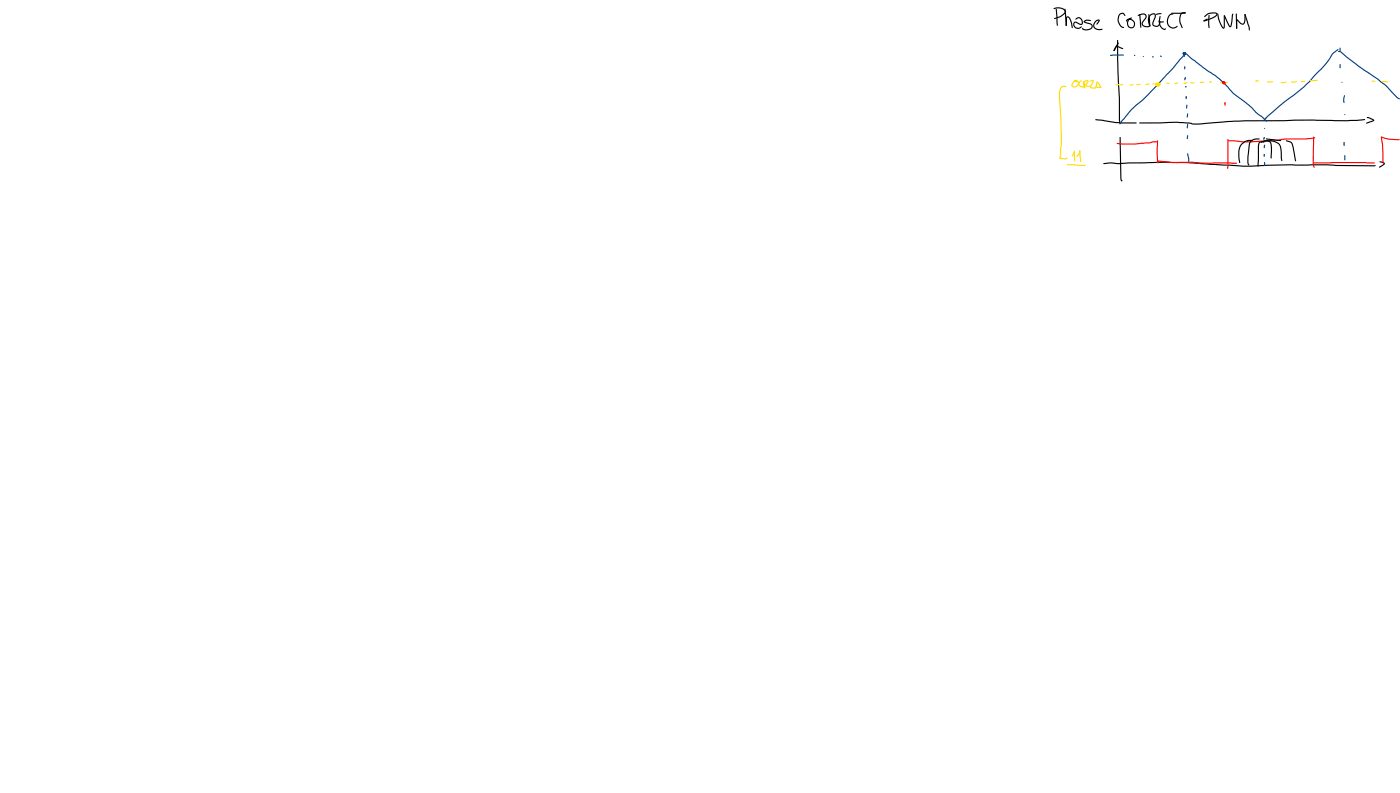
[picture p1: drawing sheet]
<svg xmlns="http://www.w3.org/2000/svg" width="337mm" height="190mm" viewBox="0 0 337 190" stroke-linecap="round" stroke-linejoin="round" font-family="sans-serif">
<g fill="#000">
<path d="M253.3 2l.5-.2a1.78 1.78 0 0 1 2.4 1.1l-.2 .4-.8 .7-1.8 .5 .1-.2 1.8-.7 .6-.6v-.3a1.86 1.86 0 0 0-2-.6l-.5 .1zM253.8 2.1l.2 .1 .2 1.8 .1 2.1-.1 .1-.2-.7zM255.9 2.1l.2 .1 .2 1.4 .1 2.5-.1 .1-.2-.2zM256.4 4l.4-.1 .5 .5 .4 1.2 .1 1.1-.2-.1-.6-2.1-.3-.3-.2 .2v1.7l-.3 .1v-1.8zM258.6 4.5l.3-.3a1.05 1.05 0 0 1 1.2 .5 1.05 1.05 0 0 1-.1 1.3l-1.6-.5-.1 .5 .4 .6 .5 .1 .7-.4 .2 .2-.7 .4-.9-.1a.95 .95 0 0 1-.2-1.6h.4l1 .5 .4-.1-.2-.7-.3-.4-.4-.1-.6 .3zM260.5 5.1l.7-.4 .9 .1 .2 .1-.2 .2-.8-.1-.6 .2 1.4 .4a.81 .81 0 0 1 .6 .9 .81 .81 0 0 1-.8 .7l-1.1 .1-.7-.3 .2-.3 .1 .2a1.83 1.83 0 0 0 1.9-.2v-.7l-1.6-.6zM263.3 5a.58 .58 0 0 1 .5-.4 .58 .58 0 0 1 .6 .3l-.7 1-.1-.1 .5-.9h-.1a1.07 1.07 0 0 0-.9 1.4 1.07 1.07 0 0 0 1.5 .7l.4-.1a.65 .65 0 0 1-1 .3 1.2 1.2 0 0 1-1.2-.8 1.2 1.2 0 0 1 .5-1.4zM268.1 11.3l.7-.2 1.2 .6-.1 .1-1.5-.4-.6 .9-.1-.2zM268.6 9.6l.2 .1 .1 7.9 .5 11.9a.18 .18 0 0 1 0 .3 .18 .18 0 0 1-.3-.1l-.6-15.2zM268.7 10.3l.2-.1v.2l-.9 1.8h-.3zM269.1 3.4l.3-.2a.67 .67 0 0 1 .9 .1l.2 .4-.1 .1-.5-.5-.4 .1a1.42 1.42 0 0 0-.5 1.8l.5 .9 .7 .5a.74 .74 0 0 1-1-.4 2.39 2.39 0 0 1-.2-2.8zM270.9 4.7v-.1a1.25 1.25 0 0 1 1.8 .5 1.25 1.25 0 0 1-.6 1.7 1.31 1.31 0 0 1-1.2-1.1 1.31 1.31 0 0 1 .8-1.4l.4-.1v.2l-.3 .2a1.01 1.01 0 0 0-.7 1.1 1.01 1.01 0 0 0 1.1 .8l.3-.3a1.04 1.04 0 0 0-.3-1.2 1.04 1.04 0 0 0-1.2-.1 .22 .22 0 0 1-.2 .3 .22 .22 0 0 1-.2-.2 .22 .22 0 0 1 .2-.2z"/>
<path d="M273.5 3.6l1.2-.4 .8 .3 .1 .7-.9 1.5 .5 .5 .9 .1a.21 .21 0 0 1 .2-.2 .21 .21 0 0 1 .2 .3 .21 .21 0 0 1-.3 .1h-1.1l-.6-.6v-.5l.9-1.3-.1-.4-.6-.2-1.1 .3zM273.9 3.4l.2 .1 .3 3-.2 .2-.1-.6zM276.1 3.4l.2 .1 .2 1.2 .1 1.5-.2 .1zM276.4 3.6l1-.4a.69 .69 0 0 1 .5 .4 .69 .69 0 0 1-.1 .8l-.5 1.5 .3 .2 .6 .1 .7-1 .1 .2-.5 .9a1.08 1.08 0 0 1-1.3-.1l-.2-.6 .5-1.3a.49 .49 0 0 0-.1-.8l-.8 .2a1.88 1.88 0 0 0-.1 2.4l-.1 .2a2.19 2.19 0 0 1 0-2.7zM277.9 3.4l.9-.3 .4 .2-1.2 .3zM278.5 5l1.3 .2-.7 .2-.5-.2zM278.8 3.9l.2 .1-.1 .9a1.42 1.42 0 0 0 1.2 1.9h.2v.2a1.4 1.4 0 0 1-1.7-1.6zM281.6 3.1l3.3-.1 .1 .1-.4 .2h-2.9zM281.1 3.5l.9-.2v.2l-.7 .2a1.61 1.61 0 0 0-.5 1.8 1.61 1.61 0 0 0 1.4 1.1l.9-.4a1.44 1.44 0 0 1-1.8 .5 1.44 1.44 0 0 1-.8-1.6l.2-.8zM283.9 3.2l.3-.2a.46 .46 0 0 1 .5-.2 .46 .46 0 0 1 .3 .4h-.3a.66 .66 0 0 0-.8 .6 4 4 0 0 0 .4 2.9l-.1 .1a3.2 3.2 0 0 1-.3-3.6zM289.3 4.9l.8-.4 .2 .1-.9 .5zM289.5 3.9l.9-.7 1-.2a.92 .92 0 0 1 1.3 .4 1.51 1.51 0 0 1-1.5 1.2l-1.6 .5-.3-.1 2.3-.9 .7-.5 .1-.3-1.8 .1-.9 .7h-.2z"/>
<path d="M290.6 3.6l.2 .1v2.9l-.2 .2-.2-1zM292.6 3.3h.3l.2 1.3 1 2.1 .1-.4a5 5 0 0 1 .1-2.6l.2 .1-.1 2.6a.41 .41 0 0 1-.3 .5 .41 .41 0 0 1-.4-.4l-.8-1.8zM294.2 3.7l.3 .1 1.2 2.5 .4-2.7 .2-.3h.2l-.5 3a.37 .37 0 0 1-.4 .2 .37 .37 0 0 1-.3-.3zM297.2 4.6l.3 .1 .9 .8 .4 .2 .3-.6 .1-1.7 .2 .1a2.74 2.74 0 0 1-.4 2.4 .94 .94 0 0 1-1.2-.5l-.5-.5 .1 1.9-.1 .1-.2-.1zM297.2 6.7h.2v.1h-.2zM297.1 3.3l.2 .1 .1 3.4-.1 .1-.2-.1zM299.2 3.4l.2 .1 .8 2.3a1.34 1.34 0 0 1 .1 1.5zM263.3 28.7h1.6l3.3 .6 4.9 .1 .1 .1-.1 .2-4.9-.1-4.8-.7zM273.9 29.4l9-.2 5.1 .5 11.3-.8 16.5-.2 8.1 .2 4.1-.3a.21 .21 0 0 1 .1 .3 .21 .21 0 0 1-.3 0l-3.9 .2-8.1-.1-16.5 .2-11.3 .7-5.1-.4-8.9 .2zM328.6 28.1l.6 .1 .8 .4 .3 .2v.2l-1.6-.6zM328.4 29.5l1.9-.7a.87 .87 0 0 1-1 .6l-.8 .3z"/>
<circle cx="256.3" cy="6.1" r=".14"/>
<circle cx="267.8" cy="12.1" r=".14"/>
<circle cx="276.4" cy="6.2" r=".14"/>
</g>
<g fill="#004080">
<path d="M269.3 29.3l.3 .1v.1l-.3 .1z"/>
<path d="M284.4 13.3h.2v.2l-2.4 2.9-7.3 7.7-2.8 2.3-2.8 3.2 .1-.4 2.5-3 4.2-3.8 5.9-6.2z"/>
<path d="M267 13.2l3.1-.1 .1 .1-.1 .2h-3.1z"/>
<path d="M284.6 13h.4l-.3 .2z"/>
<path d="M284.4 12.6l.4-.1 .3 .4a.26 .26 0 0 1-.2 .3 .26 .26 0 0 1-.3-.2l.2-.1-.2-.1v.2l.3-.1h-.3a.18 .18 0 0 1-.1 .2 .18 .18 0 0 1-.2 0 .18 .18 0 0 1 .1-.3l.4-.3 .4 .4-.2 .3h-.5l-.2-.2z"/>
<path d="M285 12.9h.4l4 3.3 3.9 2.7 3.3 3.4 3.8 3 1.6 1.6 1.5 1.1 1 1v.2l-2.7-2.1-1.5-1.6-3.9-3-3.3-3.4-6.6-4.8-1.5-1.2z"/>
<path d="M304.6 27.9l3.9-3.4 4.8-3.6 5.4-5.7 1.5-2.3 1.5-1.1v.2l-1.3 1-.9 1.5-1.8 2.2-4.2 4.3-4.8 3.7-4.4 3.8z"/>
<path d="M321.7 12.3l.8 .1 4.2 3.4 4.6 3.1 1.9 1.5 2.7 2.9 .6 .4v.1l-.8-.3-2.7-2.9-1.9-1.5-4.5-3-4.3-3.4-.6-.3z"/>
<circle cx="267" cy="13.3" r=".14"/>
</g>
<g fill="#004080">
<circle cx="272.8" cy="13.3" r=".14"/>
<circle cx="274.9" cy="13.6" r=".14"/>
<circle cx="277.1" cy="13.7" r=".14"/>
<circle cx="277.2" cy="13.7" r=".15"/>
<circle cx="279" cy="13.5" r=".14"/>
<circle cx="279.1" cy="13.6" r=".16"/>
</g>
<g fill="#fd0">
<path d="M258.1 19.4l.6-.1 .5 .2a.98 .98 0 0 1-.3 1.3 .98 .98 0 0 1-1.3-.2l.1-.5a.81 .81 0 0 1 .4-.7 .81 .81 0 0 1 .9 .1l-.1 .3h-.2v-.3l-.5 .4-.4 .5 .2 .3a.79 .79 0 0 0 .9-.2 .79 .79 0 0 0 .1-.8h-.8z"/>
<path d="M259.4 19.6l.6-.3-.4 .5-.1 .5 .4 .3 .6 .1a.21 .21 0 0 1 .1-.3 .21 .21 0 0 1 .3 .1 .21 .21 0 0 1-.2 .3l-.3 .2-.7-.1a.78 .78 0 0 1-.3-1.3z"/>
<path d="M260.5 19.5l.2 .1 .2 .7a.5 .5 0 0 1-.3 .9z"/>
<path d="M260.5 19.6l.7-.4 .3 .1a.47 .47 0 0 1 0 .7l-.3 .5 .7 .1 .1 .2h-.8l-.3-.2v-.4l.5-.6-.1-.1-.7 .4 .3 1.2-.2 .1-.4-1.1z"/>
<path d="M261.9 19.4l.7-.2a.39 .39 0 0 1 .4 .3 .39 .39 0 0 1-.2 .5l-.5 .9 .5 .1a.21 .21 0 0 1 .3-.1 .21 .21 0 0 1 .1 .3 .21 .21 0 0 1-.3 .1l-.6-.1-.3-.3 .7-1.4-.7 .1z"/>
<path d="M263.6 19.7l.2 .1-.4 1.5-.1-.2z"/>
<path d="M263.8 19.6h.2l.5 .9 .2 .6-.2-.1z"/>
<path d="M263.3 20.8l1.5 .2-.8 .1-.6-.1z"/>
<path d="M255.1 20.9l.3-.2a.62 .62 0 0 1 .9 .2h-.6a1.16 1.16 0 0 0-.9 1.4l.5 9.6-.2 5.5-.3 .5 1.3 .1 .4-.2a.42 .42 0 0 1-.1 .4 .42 .42 0 0 1-.5 .1l-1-.1a.43 .43 0 0 1-.3-.4 .43 .43 0 0 1 .2-.4l.2-5.5-.4-7.8a4.2 4.2 0 0 1 .5-3.2z"/>
<path d="M258.2 36.2l.2 .1-.1 .3-.5 1-.2-.2z"/>
<path d="M258.2 36.3h.2l.1 2.4-.1 .1-.3-1.2z"/>
<path d="M259.5 36.2l.2 .1-.1 .5-.6 .9h-.2l.6-1z"/>
<path d="M259.5 36.2l.2 .1 .2 2-.1 .7-.2-.2z"/>
<path d="M256.5 39.5l4.4 .1 .1 .1-.2 .2h-.9l-3.3-.2z"/>
</g>
<path d="M265.2 39.2l1.6-.2 2.1 .2 11.9-.4 4.7 .1 9 .6a51.6 51.6 0 0 0 9.6 .1l15.1-.1 1.9 .1 9.5 .1 .1 .1-.4 .2-11.1-.3-15.1 .2a52.1 52.1 0 0 1-9.6-.1l-9.2-.6-4.5-.1-11.9 .3-1.9-.1-1.7 .1zM269.2 32.9l.2 .1 .2 9.9v.4h.2v.2a.43 .43 0 0 1-.5-.1 .43 .43 0 0 1 0-.5zM331.7 38.8l.8 .1 .4 .4-.3 .4-1 .6-.1-.2 1.2-.8-1-.3z" fill="#000"/>
<g fill="#fd0">
<path d="M268.2 20.3l1.7-.1 .1 .1-.3 .2h-1.4z"/>
<path d="M271.6 20.4l.8-.2 .1 .1-.8 .3z"/>
<path d="M273.2 20.3l.9-.2 .1 .1-.9 .3z"/>
<path d="M275.4 20.2l.9-.2 .1 .2-.9 .2z"/>
<path d="M277 20l1.2 .2-.8 .1-.4-.1z"/>
<path d="M286.2 19.8h.6a.2 .2 0 0 1 .3 0 .2 .2 0 0 1 0 .3 .2 .2 0 0 1-.3 0l-.5-.1z"/>
<path d="M293.3 19.7l1.7-.1 .1 .2-.2 .1-1.2 .1-.4-.1z"/>
<path d="M304.6 19.6l1.3-.1 .2 .1-1.4 .2z"/>
<path d="M307.9 19.8l1.2-.2 .1 .1-.8 .3h-.5z"/>
<path d="M310.4 19.6l1.2-.1 .2 .1-.9 .3-.5-.1z"/>
<path d="M312.7 19.5l.9-.1 .2 .1-1 .2z"/>
<path d="M314.9 19.2h1.8l.1 .1-1.4 .2h-.4z"/>
<path d="M329.7 19.4l.9 .1-.8 .1z"/>
<path d="M332 19.5h1l.7 .2-.1 .1-1.5-.1z"/>
<path d="M277.9 19.9h.7l.1 .3-.1 .3a.29 .29 0 0 1-.3 .3 .29 .29 0 0 1-.2-.4 .29 .29 0 0 1 .4-.1l-.1 .3-.1-.2 .1-.2-.3-.1v.3l.2 .1 .5-.4-.5 .2 .3 .2h-.3a.27 .27 0 0 1 .1-.4 .27 .27 0 0 1 .4 .2 .39 .39 0 0 1-.3 .4 .39 .39 0 0 1-.5-.3 .39 .39 0 0 1 .3-.4l.5-.2 .2 .3-.3 .5-.3 .2-.6-.3z"/>
</g>
<g fill="#fd0">
<path d="M278.2 20.1l.3 .1v.2l-.3-.1z" fill-rule="evenodd"/>
<path d="M280.5 19.9h.4v.2l-.4 .1z" fill-rule="evenodd"/>
<path d="M280.7 19.9l.5 .1-.4 .2z" fill-rule="evenodd"/>
<path d="M282.4 20l.4-.1 .1 .1-.4 .2z" fill-rule="evenodd"/>
<path d="M282.6 19.9l.5-.1 .1 .1-.4 .3z" fill-rule="evenodd"/>
<path d="M284.6 19.9l.5 .1-.5 .2z" fill-rule="evenodd"/>
<path d="M284.8 19.9l.5-.2 .2 .2-.6 .2z" fill-rule="evenodd"/>
<path d="M288.6 19.6l.4 .1v.2h-.4z" fill-rule="evenodd"/>
<path d="M288.8 19.7l.7 .1-.6 .1z" fill-rule="evenodd"/>
<path d="M290.9 19.6l.2 .2h-.3z" fill-rule="evenodd"/>
<path d="M290.9 19.6l.3-.1 .1 .2-.3 .2z" fill-rule="evenodd"/>
<path d="M301.9 19.4h.3v.1l-.3 .1z" fill-rule="evenodd"/>
<path d="M302 19.4l.5-.1 .2 .1-.6 .2z" fill-rule="evenodd"/>
<circle cx="278.3" cy="20.2" r=".14"/>
<circle cx="280.5" cy="20" r=".14"/>
<circle cx="282.4" cy="20.1" r=".14"/>
<circle cx="284.6" cy="20" r=".14"/>
<circle cx="288.6" cy="19.8" r=".14"/>
<circle cx="290.8" cy="19.7" r=".14"/>
<circle cx="301.9" cy="19.5" r=".14"/>
</g>
<g fill="#f00">
<path d="M268.5 34.3l4.3 .2 3.5-.3 .8-.3 1.2 .2-2 .4-3.5 .2h-3.1l-1.2-.1z"/>
<path d="M278.2 33.7l.2 .1-.1 3.3 .2 2-.2 .2-.2-.5-.1-1.7z"/>
<path d="M278.2 38.6l3.7 .3 4.8-.1 4.2 .3 6.3-.1 .2 .2-.3 .2h-6.2l-4.2-.3-4.7 .1-3.7-.4z"/>
<path d="M293.9 19.6h.4v.2h-.3l.4 .3-.1-.3-.2 .2a.2 .2 0 0 1-.2-.1 .2 .2 0 0 1 .1-.3h.4l.2 .3a.42 .42 0 0 1-.6 .3 .42 .42 0 0 1-.1-.6z"/>
<path d="M295.1 33.4l.2 .1v6.4l-.2 .7-.1-.2z"/>
<path d="M295.2 33.7l5.6 .2 4.2-.1 4.1-.6h4.9l2-.2 .2 .1-.5 .2-1.7 .2h-4.9l-4 .5-4.3 .2-5.5-.2z"/>
<path d="M315.7 32.8l.2 .1-.1 6.3 .2 1.1a1 1 0 0 1-.4-1.1z"/>
<path d="M315.8 39l12.4-.1 2.2 .1 .1 .1-.1 .2h-14.5z"/>
<path d="M332 32.8l.2 .1 .3 1.7 .1 3.9 .2 .8-.2 .1-.3-.8z"/>
<path d="M332.1 32.8h.1a10.5 10.5 0 0 0 4.3 .7l-.1 .2h-.6a7.5 7.5 0 0 1-3.8-.8z"/>
<circle cx="278.3" cy="38.7" r=".14"/>
</g>
<g fill="#f00">
<path d="M294.4 24.7h.2v.3h-.2z" fill-rule="evenodd"/>
<path d="M294.4 24.8l.2 .1-.1 .5z" fill-rule="evenodd"/>
<circle cx="294.5" cy="24.7" r=".14"/>
</g>
<g fill="#004080">
<path d="M284.8 12.7l.2 .1-.3 .9-.1-.2z"/>
<path d="M285.2 25.2l.3 .1-.3 .8-.1-.1z"/>
<path d="M285.4 27.3l.2 .1-.2 .8-.1-.1z"/>
<path d="M285.4 29.8l.2 .1-.2 1-.1-.2z"/>
<path d="M285.4 32.5l.2 .1-.2 .8-.1-.1z"/>
<path d="M285.4 36.9h.2l.3 1.1-.1 .9z"/>
<path d="M322.1 11.5l.2 .1-.2 .8z"/>
<path d="M322.1 15.4l.2 .1-.2 .9-.1-.1z"/>
<path d="M323.1 22.9l.2 .1-.1 1.3a.19 .19 0 0 1 .1 .3 .19 .19 0 0 1-.3 .1 .19 .19 0 0 1-.1-.3z"/>
<path d="M323.2 37.3l.2 .1-.1 1.1-.2-.1z"/>
</g>
<g fill="#004080">
<path d="M284.7 16l.2 .1-.1 .6z" fill-rule="evenodd"/>
<path d="M284.8 18.6l.3 .1-.2 .3-.1-.1z" fill-rule="evenodd"/>
<path d="M284.8 18.8l.2 .1-.2 .4-.1-.1z" fill-rule="evenodd"/>
<path d="M285 23.2h.3l-.1 .3h-.1z" fill-rule="evenodd"/>
<path d="M285.1 23.3l.2 .1-.1 .4z" fill-rule="evenodd"/>
<path d="M323 34.3h.2l-.1 .4z" fill-rule="evenodd"/>
<path d="M323 34.5l.2 .1-.1 .5z" fill-rule="evenodd"/>
<path d="M304.1 28.3l.2 .1-.2 .6-.1-.2z" fill-rule="evenodd"/>
<path d="M303.8 33l.2 .1v.3l-.2-.1z" fill-rule="evenodd"/>
<path d="M303.8 33.1l.2 .1-.2 .4-.1-.1z" fill-rule="evenodd"/>
<path d="M303.9 34.8l.2 .1-.1 .4z" fill-rule="evenodd"/>
<path d="M303.9 35l.2 .1-.2 .5-.1-.1z" fill-rule="evenodd"/>
<path d="M303.8 37l.2 .1-.1 .6z" fill-rule="evenodd"/>
<path d="M303.9 39.1h.2v.3h-.2z" fill-rule="evenodd"/>
<path d="M303.9 39.2l.2 .1-.1 .6z" fill-rule="evenodd"/>
<circle cx="284.8" cy="16.1" r=".14"/>
<circle cx="285" cy="18.6" r=".14"/>
<circle cx="285.1" cy="20.8" r=".14"/>
<circle cx="285.1" cy="20.9" r=".15"/>
<circle cx="285.2" cy="23.2" r=".14"/>
<circle cx="322.6" cy="19.8" r=".14"/>
<circle cx="323.3" cy="27.5" r=".14"/>
<circle cx="323.1" cy="34.3" r=".14"/>
<circle cx="304.2" cy="28.4" r=".14"/>
<circle cx="304" cy="30.8" r=".14"/>
<circle cx="303.9" cy="33" r=".14"/>
<circle cx="304" cy="34.9" r=".14"/>
<circle cx="303.9" cy="37.1" r=".14"/>
<circle cx="304" cy="39.1" r=".14"/>
</g>
<path d="M298.4 34.5l1.3-.8 1.2-.1 .2 .1-.8 .2a2.64 2.64 0 0 0-2.4 3l.3 2.2-.2 .1-.3-1.2v-1.6l.2-1.1zM300.5 33.9l1-.6 1.2-.1 .1 .2-1.4 .2-.8 .8-.5 3.2 .1 1.7a.21 .21 0 0 1 .1 .3 .21 .21 0 0 1-.2 .1 .21 .21 0 0 1-.2-.2v-2l.3-3zM303.1 34.1l.8-.4h.7a1.12 1.12 0 0 1 1.1 1.3v3l-.1 .1-.2-.1 .1-2.1-.2-1.5-.5-.4h-.8l-.8 .3zM302.7 34.2l.5-.3 .6 .1 .2 .1-.2 .2-.1-.2-.7 .1-.2 .3-.2 5.4-.2 .1-.1-.1 .1-4.8zM303.9 33.8a4.2 4.2 0 0 1 3.5 .6h.1a2.86 2.86 0 0 1 .6 2.3l.2 1.9-.2 .1-.2-.5-.1-2.4a1.93 1.93 0 0 0-2.1-1.8h-1.7zM304.3 33.3l3.7 .5-.2 .1-3.4-.4zM309.1 33.7l1.1 .3 .5 .4 .9 4.3h-.2l-.2-.3-.8-3.9-.2-.2-1-.4z" fill="#000"/>
</svg>
